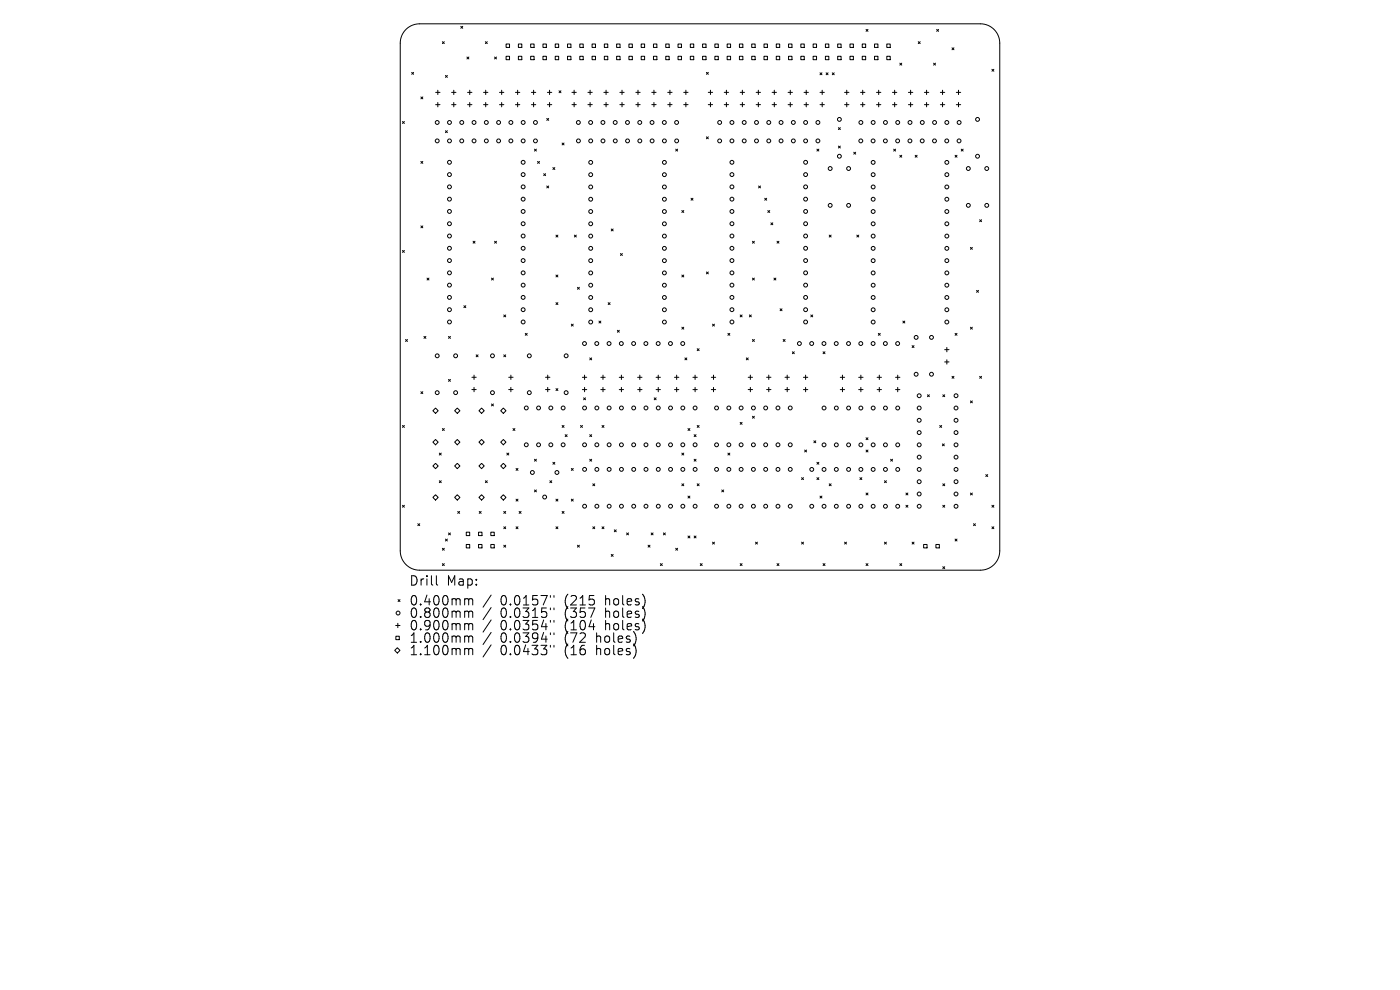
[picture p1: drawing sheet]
<svg xmlns="http://www.w3.org/2000/svg" width="297mm" height="210mm" viewBox="0 0 297 210" stroke-linecap="round" stroke-linejoin="round" font-family="sans-serif">
<defs><g id="words">
<g font-size="2.8">
<text x="86.9" y="124.5">Drill</text>
<text x="94.8" y="124.5">Map:</text>
<text x="86.9" y="128.7">0.400mm</text>
<text x="86.9" y="131.3">0.800mm</text>
<text x="106.1" y="128.7">0.0157&quot;</text>
<text x="106.1" y="131.3">0.0315&quot;</text>
<text x="119.7" y="128.7">(215</text>
<text x="119.7" y="131.3">(357</text>
<text x="128.4" y="128.7">holes)</text>
<text x="128.4" y="131.3">holes)</text>
<text x="86.9" y="133.9">0.900mm</text>
<text x="86.9" y="136.6">1.000mm</text>
<text x="106.1" y="133.9">0.0354&quot;</text>
<text x="106.1" y="136.6">0.0394&quot;</text>
<text x="119.7" y="133.9">(104</text>
<text x="119.7" y="136.6">(72</text>
<text x="126.5" y="136.6">holes)</text>
<text x="128.4" y="133.9">holes)</text>
<text x="86.9" y="139.2">1.100mm</text>
<text x="106.1" y="139.2">0.0433&quot;</text>
<text x="119.7" y="139.2">(16</text>
<text x="126.5" y="139.2">holes)</text>
</g>
</g></defs>
<g fill="none" stroke="#000" stroke-width=".21">
<path d="M86.2 6.2a4.1 4.1 0 0 1 2.8-1.1h119a4.1 4.1 0 0 1 4.1 4.1v107.7a4.1 4.1 0 0 1-4.1 4.1h-119a4.1 4.1 0 0 1-4.1-4.1v-107.7a4.1 4.1 0 0 1 1.3-3zM87.3 15.4l.4 .4M87.7 15.4l-.4 .4M92.4 19.6h.9M92.9 19.1v1M93.8 8.8l.5 .5M94.3 8.8l-.5 .5M94.5 16l.4 .4M94.9 16l-.4 .4M95.8 19.6h.9M96.3 19.1v1M97.8 5.6l.4 .4"/>
<path d="M98.2 5.6l-.4 .4M99.1 12.1l.4 .4M99.2 19.6h.9M99.5 12.1l-.4 .4M99.7 19.1v1M102.6 19.6h.9M103 8.8l.4 .5M103 19.1v1M103.4 8.8l-.4 .5M104.9 12.1l.4 .4M105.3 12.1l-.4 .4M106 19.6h.9"/>
<path d="M106.4 19.1v1M107.4 9.3h.7v.8h-.7zM107.4 11.9h.7v.8h-.7zM109.4 19.6h.9M109.8 19.1v1M110 9.3h.7v.8h-.7zM110 11.9h.7v.8h-.7zM112.6 9.3h.7v.8h-.7zM112.6 11.9h.7v.8h-.7zM112.7 19.6h1M113.2 19.1v1M115.2 9.3h.7v.8h-.7z"/>
<path d="M115.2 11.9h.7v.8h-.7zM116.1 19.6h.9M116.6 19.1v1M117.8 9.3h.7v.8h-.7zM117.8 11.9h.7v.8h-.7zM118.6 19.3l.4 .4M119 19.3l-.4 .4M120.4 9.3h.7v.8h-.7zM120.4 11.9h.7v.8h-.7zM121.3 19.6h1M121.8 19.1v1M123 9.3h.7v.8h-.7z"/>
<path d="M123 11.9h.7v.8h-.7zM124.7 19.6h.9M125.2 19.1v1M125.6 9.3h.7v.8h-.7zM125.6 11.9h.7v.8h-.7zM128.1 19.6h.9M128.2 9.3h.7v.8h-.7zM128.2 11.9h.7v.8h-.7zM128.6 19.1v1M130.8 9.3h.7v.8h-.7zM130.8 11.9h.7v.8h-.7zM131.5 19.6h.9"/>
<path d="M132 19.1v1M133.4 9.3h.7v.8h-.7zM133.4 11.9h.7v.8h-.7zM134.9 19.6h.9M135.3 19.1v1M136 9.3h.8v.8h-.8zM136 11.9h.8v.8h-.8zM138.3 19.6h.9M138.6 9.3h.8v.8h-.8zM138.6 11.9h.8v.8h-.8zM138.7 19.1v1M141.2 9.3h.8v.8h-.8z"/>
<path d="M141.2 11.9h.8v.8h-.8zM141.7 19.6h.9M142.1 19.1v1M143.8 9.3h.8v.8h-.8zM143.8 11.9h.8v.8h-.8zM145 19.6h1M145.5 19.1v1M146.4 9.3h.8v.8h-.8zM146.4 11.9h.8v.8h-.8zM149.1 9.3h.7v.8h-.7zM149.1 11.9h.7v.8h-.7zM149.9 15.4l.4 .4"/>
<path d="M150.3 19.6h.9M150.3 15.4l-.4 .4M150.7 19.1v1M151.7 9.3h.7v.8h-.7zM151.7 11.9h.7v.8h-.7zM153.6 19.6h1M154.1 19.1v1M154.3 9.3h.7v.8h-.7zM154.3 11.9h.7v.8h-.7zM156.9 9.3h.7v.8h-.7zM156.9 11.9h.7v.8h-.7zM157 19.6h1"/>
<path d="M157.5 19.1v1M159.5 9.3h.7v.8h-.7zM159.5 11.9h.7v.8h-.7zM160.4 19.6h.9M160.9 19.1v1M162.1 9.3h.7v.8h-.7zM162.1 11.9h.7v.8h-.7zM163.8 19.6h.9M164.3 19.1v1M164.7 9.3h.7v.8h-.7zM164.7 11.9h.7v.8h-.7zM167.2 19.6h.9"/>
<path d="M167.3 9.3h.7v.8h-.7zM167.3 11.9h.7v.8h-.7zM167.7 19.1v1M169.9 9.3h.7v.8h-.7zM169.9 11.9h.7v.8h-.7zM170.6 19.6h.9M171 19.1v1M172.5 9.3h.7v.8h-.7zM172.5 11.9h.7v.8h-.7zM174 15.4l.4 .5M174 19.6h.9M174.4 15.4l-.4 .5"/>
<path d="M174.4 19.1v1M175.1 9.3h.7v.8h-.7zM175.1 11.9h.7v.8h-.7zM175.3 15.4l.4 .5M175.7 15.4l-.4 .5M176.6 15.4l.4 .5M177 15.4l-.4 .5M177.7 9.3h.7v.8h-.7zM177.7 11.9h.7v.8h-.7zM179.2 19.6h.9M179.6 19.1v1M180.3 9.3h.7v.8h-.7z"/>
<path d="M180.3 11.9h.7v.8h-.7zM182.6 19.6h.9M182.9 9.3h.7v.8h-.7zM182.9 11.9h.7v.8h-.7zM183 19.1v1M183.7 6.2l.4 .4M184.1 6.2l-.4 .4M185.5 9.3h.7v.8h-.7zM185.5 11.9h.7v.8h-.7zM185.9 19.6h1M186.4 19.1v1M188.1 9.3h.8v.8h-.8z"/>
<path d="M188.1 11.9h.8v.8h-.8zM189.3 19.6h1M189.8 19.1v1M190.9 13.4l.4 .4M191.3 13.4l-.4 .4M192.7 19.6h.9M193.2 19.1v1M194.8 8.8l.4 .5M195.2 8.8l-.4 .5M196.1 19.6h.9M196.6 19.1v1M198.1 13.4l.4 .4"/>
<path d="M198.5 13.4l-.4 .4M198.7 6.2l.4 .4M199.1 6.2l-.4 .4M199.5 19.6h.9M200 19.1v1M202 10.1l.4 .5M202.4 10.1l-.4 .5M202.9 19.6h.9M203.3 19.1v1M210.4 14.7l.4 .4M210.8 14.7l-.4 .4M85.4 25.8l.4 .4"/>
<path d="M85.8 25.8l-.4 .4M89.3 20.6l.4 .4M89.3 34.2l.4 .5M89.7 20.6l-.4 .4M89.7 34.2l-.4 .5M92.4 22.2h.9M92.9 21.7v1M94.5 27.7l.4 .4M94.9 27.7l-.4 .4M95.8 22.2h.9M96.3 21.7v1M99.2 22.2h.9"/>
<path d="M99.7 21.7v1M102.6 22.2h.9M103 21.7v1M106 22.2h.9M106.4 21.7v1M109.4 22.2h.9M109.8 21.7v1M112.7 22.2h1M113.2 21.7v1M113.4 31.6l.4 .4M113.8 31.6l-.4 .4M114 34.2l.4 .5"/>
<path d="M114.4 34.2l-.4 .5M115.3 36.8l.5 .5M115.8 36.8l-.5 .5M116 25.1l.4 .4M116 39.5l.4 .4M116.1 22.2h.9M116.4 25.1l-.4 .4M116.4 39.5l-.4 .4M116.6 21.7v1M117.3 35.5l.4 .5M117.7 35.5l-.4 .5M119.2 30.3l.5 .4"/>
<path d="M119.7 30.3l-.5 .4M121.3 22.2h1M121.8 21.7v1M124.7 22.2h.9M125.2 21.7v1M128.1 22.2h.9M128.6 21.7v1M131.5 22.2h.9M132 21.7v1M134.9 22.2h.9M135.3 21.7v1M138.3 22.2h.9"/>
<path d="M138.7 21.7v1M141.7 22.2h.9M142.1 21.7v1M143.3 31.6l.5 .4M143.8 31.6l-.5 .4M145 22.2h1M145.5 21.7v1M149.9 29l.4 .4M150.3 22.2h.9M150.3 29l-.4 .4M150.7 21.7v1M153.6 22.2h1"/>
<path d="M154.1 21.7v1M157 22.2h1M157.5 21.7v1M160.4 22.2h.9M160.9 21.7v1M160.9 39.5l.4 .4M161.3 39.5l-.4 .4M163.8 22.2h.9M164.3 21.7v1M167.2 22.2h.9M167.7 21.7v1M170.6 22.2h.9"/>
<path d="M171 21.7v1M173.3 31.6l.4 .4M173.7 31.6l-.4 .4M174 22.2h.9M174.4 21.7v1M177.9 27.1l.4 .4M177.9 31l.4 .4M178.3 31l-.4 .4M178.3 27.1l-.4 .4M179.2 22.2h.9M179.6 21.7v1M181.1 32.3l.4 .4"/>
<path d="M181.5 32.3l-.4 .4M182.6 22.2h.9M183 21.7v1M185.9 22.2h1M186.4 21.7v1M189.3 22.2h1M189.6 31.6l.4 .4M189.8 21.7v1M190 31.6l-.4 .4M190.9 32.9l.4 .4M191.3 32.9l-.4 .4M192.7 22.2h.9"/>
<path d="M193.2 21.7v1M194.1 32.9l.5 .4M194.6 32.9l-.5 .4M196.1 22.2h.9M196.6 21.7v1M199.5 22.2h.9M200 21.7v1M202.6 32.9l.4 .4M202.9 22.2h.9M203 32.9l-.4 .4M203.3 21.7v1M203.9 31.6l.4 .4"/>
<path d="M204.3 31.6l-.4 .4M85.4 53.1l.4 .4M85.8 53.1l-.4 .4M89.3 47.9l.4 .4M89.7 47.9l-.4 .4M90.6 59l.4 .4M91 59l-.4 .4M100.4 51.2l.4 .4M100.8 51.2l-.4 .4M104.3 59l.4 .4M104.7 59l-.4 .4M104.9 51.2l.4 .4"/>
<path d="M105.3 51.2l-.4 .4M117.9 49.9l.5 .4M117.9 58.3l.5 .5M118.4 58.3l-.5 .5M118.4 49.9l-.5 .4M121.9 49.9l.4 .4M122.3 49.9l-.4 .4M129.7 48.6l.4 .4M130.1 48.6l-.4 .4M131.6 53.8l.4 .4M132 53.8l-.4 .4M144.6 44.7l.5 .4"/>
<path d="M144.6 58.3l.5 .5M145.1 44.7l-.5 .4M145.1 58.3l-.5 .5M146.6 42.1l.4 .4M147 42.1l-.4 .4M149.9 57.7l.4 .4M150.3 57.7l-.4 .4M159.6 51.2l.4 .4M159.6 59l.4 .4M160 51.2l-.4 .4M160 59l-.4 .4M162.2 42.1l.4 .4"/>
<path d="M162.6 42.1l-.4 .4M162.9 44.7l.4 .4M163.3 44.7l-.4 .4M163.5 47.3l.4 .4M163.9 47.3l-.4 .4M164.2 59l.4 .4M164.6 59l-.4 .4M164.8 51.2l.5 .4M165.3 51.2l-.5 .4M175.9 49.9l.4 .4M176.3 49.9l-.4 .4M181.8 49.9l.4 .4"/>
<path d="M182.2 49.9l-.4 .4M205.9 52.5l.4 .4M206.3 52.5l-.4 .4M207.8 46.6l.4 .4M208.2 46.6l-.4 .4M86 72l.4 .4M86.4 72l-.4 .4M89.9 71.4l.5 .4M90.4 71.4l-.5 .4M95.2 71.4l.4 .4M95.6 71.4l-.4 .4M98.4 64.9l.4 .4"/>
<path d="M98.8 64.9l-.4 .4M100.6 79.6v.9M101 75.3l.4 .4M101.4 75.3l-.4 .4M106.9 66.8l.4 .4M106.9 75.3l.4 .4M107.3 66.8l-.4 .4M107.3 75.3l-.4 .4M108.4 79.6v.9M111.4 70.7l.4 .4M111.8 70.7l-.4 .4M116.2 79.6v.9"/>
<path d="M117.9 64.2l.5 .4M118.4 64.2l-.5 .4M121.2 68.8l.4 .4M121.6 68.8l-.4 .4M122.5 60.9l.4 .5M122.9 60.9l-.4 .5M124 79.6v.9M125.1 75.9l.4 .4M125.5 75.9l-.4 .4M127.1 68.1l.4 .4M127.5 68.1l-.4 .4M127.9 79.6v.9"/>
<path d="M129 64.2l.4 .4M129.4 64.2l-.4 .4M131 70.1l.4 .4M131.4 70.1l-.4 .4M131.8 79.6v.9M135.7 79.6v.9M139.6 79.6v.9M143.6 79.6v.9M144.6 69.4l.5 .4M145.1 69.4l-.5 .4M145.3 75.9l.4 .4M145.7 75.9l-.4 .4"/>
<path d="M147.5 79.6v.9M147.9 74l.4 .4M148.3 74l-.4 .4M151.2 68.8l.4 .4M151.4 79.6v.9M151.6 68.8l-.4 .4M154.4 70.7l.4 .4M154.8 70.7l-.4 .4M157 66.8l.4 .4M157.4 66.8l-.4 .4M158.3 75.9l.4 .4M158.7 75.9l-.4 .4"/>
<path d="M159 66.8l.4 .4M159.2 79.6v.9M159.4 66.8l-.4 .4M159.6 72l.4 .4M160 72l-.4 .4M163.1 79.6v.9M165.5 65.5l.4 .4M165.9 65.5l-.4 .4M166.1 72l.5 .4M166.6 72l-.5 .4M167 79.6v.9M168.1 74.6l.4 .4"/>
<path d="M168.5 74.6l-.4 .4M170.9 79.6v.9M172 66.8l.4 .4M172.4 66.8l-.4 .4M174.6 74.6l.4 .4M175 74.6l-.4 .4M178.7 79.6v.9M182.6 79.6v.9M186.3 70.7l.4 .4M186.5 79.6v.9M186.7 70.7l-.4 .4M190.4 79.6v.9"/>
<path d="M191.5 68.1l.5 .4M192 68.1l-.5 .4M193.5 73.3l.4 .4M193.9 73.3l-.4 .4M200.4 74.2h.9M200.4 76.8h.9M200.9 73.7v.9M200.9 76.3v.9M202 79.8l.4 .4M202.4 79.8l-.4 .4M202.6 70.7l.4 .4M203 70.7l-.4 .4"/>
<path d="M205.9 69.4l.4 .4M206.3 69.4l-.4 .4M207.2 61.6l.4 .4M207.6 61.6l-.4 .4M207.8 79.8l.4 .4M208.2 79.8l-.4 .4M85.4 90.3l.4 .4M85.8 90.3l-.4 .4M89.3 83.1l.4 .4M89.7 83.1l-.4 .4M91.8 87.1l.6-.5 .6 .5-.6 .6zM91.8 93.8l.6-.6 .6 .6-.6 .6z"/>
<path d="M91.8 98.8l.6-.5 .6 .5-.6 .6zM93.2 96.1l.4 .4M93.6 96.1l-.4 .4M93.8 90.9l.5 .4M94.3 90.9l-.5 .4M95.2 80.5l.4 .4M95.6 80.5l-.4 .4M96.4 93.8l.6-.6 .6 .6-.6 .6zM96.4 98.8l.6-.5 .6 .5-.6 .6zM97 86.6l.6 .5-.6 .6-.6-.6zM100.1 80h.9M100.1 82.6h.9"/>
<path d="M100.6 82.2v.9M101.6 93.8l.6-.6 .5 .6-.5 .6zM101.6 98.8l.6-.5 .5 .5-.5 .6zM102.2 86.6l.5 .5-.5 .6-.6-.6zM104.3 85.7l.4 .4M104.7 85.7l-.4 .4M106.2 87.1l.6-.5 .5 .5-.5 .6zM106.2 93.8l.6-.6 .5 .6-.5 .6zM106.2 98.8l.6-.5 .5 .5-.5 .6zM107.5 96.1l.4 .4M107.9 80h.9M107.9 82.6h.9"/>
<path d="M107.9 96.1l-.4 .4M108.4 82.2v.9M108.8 90.9l.4 .4M109.2 90.9l-.4 .4M109.5 99.4l.4 .4M109.9 99.4l-.4 .4M113.4 97.4l.4 .4M113.8 97.4l-.4 .4M115.7 80h1M115.7 82.6h1M116.2 82.2v.9M117.3 98.1l.4 .4"/>
<path d="M117.7 98.1l-.4 .4M117.9 82.4l.5 .4M118.4 82.4l-.5 .4M119.2 90.3l.5 .4M119.7 90.3l-.5 .4M119.9 92.2l.4 .4M120.3 92.2l-.4 .4M121.2 99.4l.4 .4M121.6 99.4l-.4 .4M123.2 90.3l.4 .4M123.6 80h.9M123.6 82.6h.9"/>
<path d="M123.6 90.3l-.4 .4M123.8 84.4l.4 .4M124 82.2v.9M124.2 84.4l-.4 .4M125.1 97.4l.4 .4M125.1 92.2l.4 .4M125.5 97.4l-.4 .4M125.5 92.2l-.4 .4M127.5 80h.9M127.5 82.6h.9M127.7 90.3l.4 .4M127.9 82.2v.9"/>
<path d="M128.1 90.3l-.4 .4M131.4 80h.9M131.4 82.6h.9M131.8 82.2v.9M135.3 80h.9M135.3 82.6h.9M135.7 82.2v.9M138.8 84.4l.4 .4M139.2 80h.9M139.2 82.6h.9M139.2 84.4l-.4 .4M139.6 82.2v.9"/>
<path d="M143.1 80h.9M143.1 82.6h.9M143.6 82.2v.9M144.6 96.1l.5 .4M145.1 96.1l-.5 .4M146 90.9l.4 .4M146.4 90.9l-.4 .4M147 80h.9M147 82.6h.9M147.3 92.2l.4 .4M147.3 97.4l.4 .4M147.5 82.2v.9"/>
<path d="M147.7 92.2l-.4 .4M147.7 97.4l-.4 .4M147.9 90.3l.4 .4M148.3 90.3l-.4 .4M150.9 80h.9M150.9 82.6h.9M151.4 82.2v.9M154.4 96.1l.4 .4M154.8 96.1l-.4 .4M157 89.6l.4 .4M157.4 89.6l-.4 .4M158.7 80h.9"/>
<path d="M158.7 82.6h.9M159.2 82.2v.9M159.6 88.3l.4 .4M160 88.3l-.4 .4M162.6 80h1M162.6 82.6h1M163.1 82.2v.9M166.5 80h1M166.5 82.6h1M167 82.2v.9M170.4 80h1M170.4 82.6h1"/>
<path d="M170.7 95.5l.4 .4M170.9 82.2v.9M171.1 95.5l-.4 .4M172.7 93.5l.4 .4M173.1 93.5l-.4 .4M173.3 98.1l.4 .4M173.7 98.1l-.4 .4M178.3 80h.9M178.3 82.6h.9M178.7 82.2v.9M182.2 80h.9M182.2 82.6h.9"/>
<path d="M182.6 82.2v.9M183.7 92.9l.4 .4M183.7 95.5l.4 .4M184.1 92.9l-.4 .4M184.1 95.5l-.4 .4M186.1 80h.9M186.1 82.6h.9M186.5 82.2v.9M188.9 97.4l.4 .4M189.3 97.4l-.4 .4M190 80h.9M190 82.6h.9"/>
<path d="M190.4 82.2v.9M196.8 83.7l.4 .5M197.2 83.7l-.4 .5M199.4 90.3l.4 .4M199.8 90.3l-.4 .4M199.9 94.2l.4 .4M200 83.7l.4 .5M200.3 94.2l-.4 .4M200.4 83.7l-.4 .5M205.9 85l.4 .5M206.3 85l-.4 .5M85.4 107.2l.4 .4"/>
<path d="M85.8 107.2l-.4 .4M88.6 111.1l.4 .4M89 111.1l-.4 .4M91.8 105.5l.6-.5 .6 .5-.6 .6zM93.2 102l.4 .4M93.6 102l-.4 .4M93.8 116.3l.5 .4M93.8 119.6l.5 .4M94.3 116.3l-.5 .4M94.3 119.6l-.5 .4M94.5 114.4l.4 .4M94.9 114.4l-.4 .4"/>
<path d="M95.2 113.1l.4 .4M95.6 113.1l-.4 .4M97 105l.6 .5-.6 .6-.6-.6zM97.1 108.5l.4 .4M97.5 108.5l-.4 .4M98.9 112.9h.7v.7h-.7zM98.9 115.5h.7v.7h-.7zM101.5 112.9h.7v.7h-.7zM101.5 115.5h.7v.7h-.7zM101.7 108.5l.4 .4M102.1 108.5l-.4 .4M102.2 105l.5 .5-.5 .6-.6-.6z"/>
<path d="M103 102l.4 .4M103.4 102l-.4 .4M104.1 112.9h.8v.7h-.8zM104.1 115.5h.8v.7h-.8zM106.2 105.5l.6-.5 .5 .5-.5 .6zM106.9 115.7l.4 .4M106.9 108.5l.4 .4M106.9 111.7l.4 .5M107.3 108.5l-.4 .4M107.3 111.7l-.4 .5M107.3 115.7l-.4 .4M109.5 105.9l.4 .4"/>
<path d="M109.5 111.7l.4 .5M109.9 105.9l-.4 .4M109.9 111.7l-.4 .5M110.1 108.5l.4 .4M110.5 108.5l-.4 .4M113.4 103.9l.4 .4M113.8 103.9l-.4 .4M116.6 102l.5 .4M117.1 102l-.5 .4M117.9 105.9l.5 .4M117.9 111.7l.5 .5M118.4 105.9l-.5 .4"/>
<path d="M118.4 111.7l-.5 .5M119.2 108.5l.5 .4M119.7 108.5l-.5 .4M121.2 105.9l.4 .4M121.6 105.9l-.4 .4M122.5 115.7l.4 .4M122.9 115.7l-.4 .4M125.8 102.6l.4 .4M125.8 111.7l.4 .5M126.2 102.6l-.4 .4M126.2 111.7l-.4 .5M127.7 111.7l.4 .5"/>
<path d="M128.1 111.7l-.4 .5M129.7 117.6l.4 .4M130.1 117.6l-.4 .4M130.3 112.4l.4 .4M130.7 112.4l-.4 .4M132.9 113.1l.4 .4M133.3 113.1l-.4 .4M137.5 115.7l.4 .4M137.9 115.7l-.4 .4M138.1 113.1l.4 .4M138.5 113.1l-.4 .4M140.1 119.6l.4 .4"/>
<path d="M140.5 119.6l-.4 .4M140.7 113.1l.5 .4M141.2 113.1l-.5 .4M143.3 116.3l.5 .4M143.8 116.3l-.5 .4M144.6 102.6l.5 .4M145.1 102.6l-.5 .4M146 105.2l.4 .4M146 113.7l.4 .4M146.4 113.7l-.4 .4M146.4 105.2l-.4 .4M147.3 113.7l.4 .4"/>
<path d="M147.7 113.7l-.4 .4M147.9 102.6l.4 .4M148.3 102.6l-.4 .4M148.6 119.6l.4 .4M149 119.6l-.4 .4M151.2 115l.4 .4M151.6 115l-.4 .4M153.1 103.9l.4 .4M153.5 103.9l-.4 .4M157 119.6l.4 .4M157.4 119.6l-.4 .4M160.3 115l.4 .4"/>
<path d="M160.7 115l-.4 .4M164.8 119.6l.5 .4M165.3 119.6l-.5 .4M170.1 115l.4 .4M170.1 101.3l.4 .4M170.5 101.3l-.4 .4M170.5 115l-.4 .4M173.3 101.3l.4 .4M173.7 101.3l-.4 .4M174 105.2l.4 .4M174.4 105.2l-.4 .4M174.6 119.6l.4 .4"/>
<path d="M175 119.6l-.4 .4M175.9 102.6l.4 .4M176.3 102.6l-.4 .4M179.2 115l.4 .4M179.6 115l-.4 .4M182.4 101.3l.4 .4M182.8 101.3l-.4 .4M183.7 104.6l.4 .4M183.7 119.6l.4 .4M184.1 104.6l-.4 .4M184.1 119.6l-.4 .4M187.6 102l.4 .4"/>
<path d="M187.6 115l.4 .4M188 102l-.4 .4M188 115l-.4 .4M190.9 119.6l.4 .4M191.3 119.6l-.4 .4M192.2 104.6l.4 .4M192.2 107.2l.4 .4M192.6 104.6l-.4 .4M192.6 107.2l-.4 .4M193.5 115l.4 .4M193.9 115l-.4 .4M195.9 115.5h.8v.7h-.8z"/>
<path d="M198.6 115.5h.7v.7h-.7zM200 102.6l.4 .4M200 107.2l.4 .4M200.4 102.6l-.4 .4M200.4 107.2l-.4 .4M202.6 114.4l.4 .4M203 114.4l-.4 .4M205.9 104.6l.4 .4M206.3 104.6l-.4 .4M206.5 111.1l.4 .4M206.9 111.1l-.4 .4M209.1 100.7l.4 .4"/>
<path d="M209.5 100.7l-.4 .4M210.4 107.2l.4 .4M210.4 111.7l.4 .5M210.8 107.2l-.4 .4M210.8 111.7l-.4 .5M83.9 132.7h1M84 135h.7v.7h-.7zM84.3 137.4l.6 .6-.6 .5-.6-.5zM84.4 132.2v.9M84.4 127.2l.5 .4M84.9 127.2l-.5 .4M92.6 122.1v1.7l.3 .3"/>
<path d="M99.1 127l.3 .3M99.1 129.6l.3 .3M99.1 132.3l.3 .3M99.1 134.9l.3 .3M99.1 137.6l.3 .2M99.4 127.3v1M99.4 129.9v1.1M99.4 132.6v1M99.4 135.2v1M99.4 137.8v1.1M99.4 127.3l.3-.3 .5 .1 .1 1.2M99.4 129.9l.3-.3 .5 .1 .1 1.3"/>
<path d="M99.4 132.6l.3-.3 .5 .1 .1 1.2M99.4 135.2l.3-.3 .5 .1 .1 1.2M99.4 137.8l.3-.2 .5 .1 .1 1.2M104.2 126.2l-1.7 2.6M104.2 128.9l-1.7 2.5M104.2 131.5l-1.7 2.6M104.2 134.2l-1.7 2.5M104.2 136.8l-1.7 2.6M116.8 126.3v.4M116.8 129v.4M116.8 131.6v.4M116.8 134.2v.4"/>
<path d="M116.8 136.9v.4M117.5 126.3v.4M117.5 129v.4M117.5 131.6v.4M117.5 134.2v.4M117.5 136.9v.4M124.9 129h1.3l-.9 2M125 132.9h1.2M134.9 137.5v1.3M135 135.3l-.1 .9M136.8 126.9v1.3M136.8 129.5v1.4"/>
<path d="M136.8 132.2v1.3M200 120.2l.4 .4M200.4 120.2l-.4 .4"/>
<circle cx="92.8" cy="26" r=".41"/>
<circle cx="92.8" cy="29.9" r=".41"/>
<circle cx="95.4" cy="39.6" r=".41"/>
<circle cx="95.4" cy="34.4" r=".41"/>
<circle cx="95.4" cy="37" r=".41"/>
<circle cx="95.4" cy="26" r=".41"/>
<circle cx="95.4" cy="29.9" r=".41"/>
<circle cx="98" cy="26" r=".41"/>
<circle cx="98" cy="29.9" r=".41"/>
<circle cx="100.6" cy="29.9" r=".41"/>
<circle cx="100.6" cy="26" r=".41"/>
<circle cx="103.2" cy="26" r=".41"/>
<circle cx="103.2" cy="29.9" r=".41"/>
<circle cx="105.8" cy="26" r=".41"/>
<circle cx="105.8" cy="29.9" r=".41"/>
<circle cx="108.4" cy="26" r=".41"/>
<circle cx="108.4" cy="29.9" r=".41"/>
<circle cx="111" cy="39.6" r=".41"/>
<circle cx="111" cy="34.4" r=".41"/>
<circle cx="111" cy="37" r=".41"/>
<circle cx="111" cy="26" r=".41"/>
<circle cx="111" cy="29.9" r=".41"/>
<circle cx="113.6" cy="26" r=".41"/>
<circle cx="113.6" cy="29.9" r=".41"/>
<circle cx="122.7" cy="26" r=".41"/>
<circle cx="122.7" cy="29.9" r=".41"/>
<circle cx="125.3" cy="26" r=".41"/>
<circle cx="125.3" cy="34.4" r=".41"/>
<circle cx="125.3" cy="37.1" r=".41"/>
<circle cx="125.3" cy="39.7" r=".41"/>
<circle cx="125.3" cy="29.9" r=".41"/>
<circle cx="127.9" cy="26" r=".41"/>
<circle cx="127.9" cy="29.9" r=".41"/>
<circle cx="130.5" cy="26" r=".41"/>
<circle cx="130.5" cy="29.9" r=".41"/>
<circle cx="133.1" cy="26" r=".41"/>
<circle cx="133.1" cy="29.9" r=".41"/>
<circle cx="135.7" cy="26" r=".41"/>
<circle cx="135.7" cy="29.9" r=".41"/>
<circle cx="138.3" cy="26" r=".41"/>
<circle cx="138.3" cy="29.9" r=".41"/>
<circle cx="140.9" cy="26" r=".41"/>
<circle cx="140.9" cy="37.1" r=".41"/>
<circle cx="140.9" cy="34.4" r=".41"/>
<circle cx="140.9" cy="39.7" r=".41"/>
<circle cx="140.9" cy="29.9" r=".41"/>
<circle cx="143.5" cy="26" r=".41"/>
<circle cx="143.6" cy="29.9" r=".41"/>
<circle cx="152.7" cy="26" r=".41"/>
<circle cx="152.7" cy="29.9" r=".41"/>
<circle cx="155.3" cy="39.6" r=".41"/>
<circle cx="155.3" cy="34.4" r=".41"/>
<circle cx="155.3" cy="37" r=".41"/>
<circle cx="155.3" cy="26" r=".41"/>
<circle cx="155.3" cy="29.9" r=".41"/>
<circle cx="157.9" cy="29.9" r=".41"/>
<circle cx="157.9" cy="26" r=".41"/>
<circle cx="160.5" cy="26" r=".41"/>
<circle cx="160.5" cy="29.9" r=".41"/>
<circle cx="163.1" cy="29.9" r=".41"/>
<circle cx="163.1" cy="26" r=".41"/>
<circle cx="165.7" cy="29.9" r=".41"/>
<circle cx="165.7" cy="26" r=".41"/>
<circle cx="168.3" cy="29.9" r=".41"/>
<circle cx="168.3" cy="26" r=".41"/>
<circle cx="170.9" cy="39.6" r=".41"/>
<circle cx="170.9" cy="34.4" r=".41"/>
<circle cx="170.9" cy="29.9" r=".41"/>
<circle cx="170.9" cy="37" r=".41"/>
<circle cx="170.9" cy="26" r=".41"/>
<circle cx="173.5" cy="26" r=".41"/>
<circle cx="173.5" cy="29.9" r=".41"/>
<circle cx="176.1" cy="35.7" r=".41"/>
<circle cx="178.1" cy="33.1" r=".41"/>
<circle cx="178.1" cy="25.3" r=".41"/>
<circle cx="180" cy="35.7" r=".41"/>
<circle cx="182.6" cy="29.9" r=".41"/>
<circle cx="182.6" cy="26" r=".41"/>
<circle cx="185.2" cy="29.9" r=".41"/>
<circle cx="185.2" cy="34.4" r=".41"/>
<circle cx="185.2" cy="37.1" r=".41"/>
<circle cx="185.2" cy="39.7" r=".41"/>
<circle cx="185.2" cy="26" r=".41"/>
<circle cx="187.8" cy="29.9" r=".41"/>
<circle cx="187.8" cy="26" r=".41"/>
<circle cx="190.4" cy="29.9" r=".41"/>
<circle cx="190.4" cy="26" r=".41"/>
<circle cx="193" cy="29.9" r=".41"/>
<circle cx="193.1" cy="26" r=".41"/>
<circle cx="195.6" cy="29.9" r=".41"/>
<circle cx="195.7" cy="26" r=".41"/>
<circle cx="198.2" cy="29.9" r=".41"/>
<circle cx="198.3" cy="26" r=".41"/>
<circle cx="200.9" cy="29.9" r=".41"/>
<circle cx="200.9" cy="37.1" r=".41"/>
<circle cx="200.9" cy="34.4" r=".41"/>
<circle cx="200.9" cy="39.7" r=".41"/>
<circle cx="200.9" cy="26" r=".41"/>
<circle cx="203.5" cy="29.9" r=".41"/>
<circle cx="203.5" cy="26" r=".41"/>
<circle cx="205.4" cy="35.7" r=".41"/>
<circle cx="207.4" cy="25.3" r=".41"/>
<circle cx="207.4" cy="33.1" r=".41"/>
<circle cx="209.3" cy="35.7" r=".41"/>
<circle cx="95.4" cy="55.3" r=".41"/>
<circle cx="95.4" cy="52.7" r=".41"/>
<circle cx="95.4" cy="42.2" r=".41"/>
<circle cx="95.4" cy="47.5" r=".41"/>
<circle cx="95.4" cy="44.9" r=".41"/>
<circle cx="95.4" cy="50.1" r=".41"/>
<circle cx="95.4" cy="57.9" r=".41"/>
<circle cx="111" cy="55.3" r=".41"/>
<circle cx="111" cy="52.7" r=".41"/>
<circle cx="111" cy="42.2" r=".41"/>
<circle cx="111" cy="47.5" r=".41"/>
<circle cx="111" cy="50.1" r=".41"/>
<circle cx="111" cy="44.9" r=".41"/>
<circle cx="111" cy="57.9" r=".41"/>
<circle cx="125.3" cy="47.5" r=".41"/>
<circle cx="125.3" cy="50.1" r=".41"/>
<circle cx="125.3" cy="57.9" r=".41"/>
<circle cx="125.3" cy="52.7" r=".41"/>
<circle cx="125.3" cy="55.3" r=".41"/>
<circle cx="125.3" cy="44.9" r=".41"/>
<circle cx="125.3" cy="42.3" r=".41"/>
<circle cx="140.9" cy="47.5" r=".41"/>
<circle cx="140.9" cy="50.1" r=".41"/>
<circle cx="140.9" cy="57.9" r=".41"/>
<circle cx="140.9" cy="44.9" r=".41"/>
<circle cx="140.9" cy="52.7" r=".41"/>
<circle cx="140.9" cy="55.3" r=".41"/>
<circle cx="140.9" cy="42.3" r=".41"/>
<circle cx="155.3" cy="52.7" r=".41"/>
<circle cx="155.3" cy="55.3" r=".41"/>
<circle cx="155.3" cy="42.2" r=".41"/>
<circle cx="155.3" cy="47.5" r=".41"/>
<circle cx="155.3" cy="44.9" r=".41"/>
<circle cx="155.3" cy="50.1" r=".41"/>
<circle cx="155.3" cy="57.9" r=".41"/>
<circle cx="170.9" cy="55.3" r=".41"/>
<circle cx="170.9" cy="52.7" r=".41"/>
<circle cx="170.9" cy="42.2" r=".41"/>
<circle cx="170.9" cy="47.5" r=".41"/>
<circle cx="170.9" cy="50.1" r=".41"/>
<circle cx="170.9" cy="44.9" r=".41"/>
<circle cx="170.9" cy="57.9" r=".41"/>
<circle cx="176.1" cy="43.6" r=".41"/>
<circle cx="180" cy="43.6" r=".41"/>
<circle cx="185.2" cy="47.5" r=".41"/>
<circle cx="185.2" cy="57.9" r=".41"/>
<circle cx="185.2" cy="50.1" r=".41"/>
<circle cx="185.2" cy="44.9" r=".41"/>
<circle cx="185.2" cy="55.3" r=".41"/>
<circle cx="185.2" cy="52.7" r=".41"/>
<circle cx="185.2" cy="42.3" r=".41"/>
<circle cx="200.9" cy="47.5" r=".41"/>
<circle cx="200.9" cy="57.9" r=".41"/>
<circle cx="200.9" cy="50.1" r=".41"/>
<circle cx="200.9" cy="44.9" r=".41"/>
<circle cx="200.9" cy="55.3" r=".41"/>
<circle cx="200.9" cy="52.7" r=".41"/>
<circle cx="200.9" cy="42.3" r=".41"/>
<circle cx="205.4" cy="43.6" r=".41"/>
<circle cx="209.3" cy="43.6" r=".41"/>
<circle cx="92.8" cy="75.5" r=".41"/>
<circle cx="95.4" cy="68.3" r=".41"/>
<circle cx="95.4" cy="65.7" r=".41"/>
<circle cx="95.4" cy="63.1" r=".41"/>
<circle cx="95.4" cy="60.5" r=".41"/>
<circle cx="96.7" cy="75.5" r=".41"/>
<circle cx="104.5" cy="75.5" r=".41"/>
<circle cx="111" cy="68.3" r=".41"/>
<circle cx="111" cy="65.7" r=".41"/>
<circle cx="111" cy="63.1" r=".41"/>
<circle cx="111" cy="60.5" r=".41"/>
<circle cx="112.3" cy="75.5" r=".41"/>
<circle cx="120.1" cy="75.5" r=".41"/>
<circle cx="124" cy="72.9" r=".41"/>
<circle cx="125.3" cy="60.5" r=".41"/>
<circle cx="125.3" cy="63.1" r=".41"/>
<circle cx="125.3" cy="68.3" r=".41"/>
<circle cx="125.3" cy="65.7" r=".41"/>
<circle cx="126.6" cy="72.9" r=".41"/>
<circle cx="129.2" cy="72.9" r=".41"/>
<circle cx="131.8" cy="72.9" r=".41"/>
<circle cx="134.4" cy="72.9" r=".41"/>
<circle cx="137" cy="72.9" r=".41"/>
<circle cx="139.6" cy="72.9" r=".41"/>
<circle cx="140.9" cy="63.1" r=".41"/>
<circle cx="140.9" cy="60.5" r=".41"/>
<circle cx="140.9" cy="68.3" r=".41"/>
<circle cx="140.9" cy="65.7" r=".41"/>
<circle cx="142.2" cy="72.9" r=".41"/>
<circle cx="144.8" cy="72.9" r=".41"/>
<circle cx="155.3" cy="68.3" r=".41"/>
<circle cx="155.3" cy="65.7" r=".41"/>
<circle cx="155.3" cy="63.1" r=".41"/>
<circle cx="155.3" cy="60.5" r=".41"/>
<circle cx="169.6" cy="72.9" r=".41"/>
<circle cx="170.9" cy="68.3" r=".41"/>
<circle cx="170.9" cy="65.7" r=".41"/>
<circle cx="170.9" cy="63.1" r=".41"/>
<circle cx="170.9" cy="60.5" r=".41"/>
<circle cx="172.2" cy="72.9" r=".41"/>
<circle cx="174.8" cy="72.9" r=".41"/>
<circle cx="177.4" cy="72.9" r=".41"/>
<circle cx="180" cy="72.9" r=".41"/>
<circle cx="182.6" cy="72.9" r=".41"/>
<circle cx="185.2" cy="72.9" r=".41"/>
<circle cx="185.2" cy="63.1" r=".41"/>
<circle cx="185.2" cy="60.5" r=".41"/>
<circle cx="185.2" cy="68.3" r=".41"/>
<circle cx="185.2" cy="65.7" r=".41"/>
<circle cx="187.8" cy="72.9" r=".41"/>
<circle cx="190.4" cy="72.9" r=".41"/>
<circle cx="194.4" cy="79.4" r=".41"/>
<circle cx="194.4" cy="71.6" r=".41"/>
<circle cx="197.6" cy="79.4" r=".41"/>
<circle cx="197.6" cy="71.6" r=".41"/>
<circle cx="200.9" cy="60.5" r=".41"/>
<circle cx="200.9" cy="63.1" r=".41"/>
<circle cx="200.9" cy="68.3" r=".41"/>
<circle cx="200.9" cy="65.7" r=".41"/>
<circle cx="92.8" cy="83.3" r=".41"/>
<circle cx="96.7" cy="83.3" r=".41"/>
<circle cx="104.5" cy="83.3" r=".41"/>
<circle cx="111.6" cy="94.4" r=".41"/>
<circle cx="111.6" cy="86.5" r=".41"/>
<circle cx="112.3" cy="83.3" r=".41"/>
<circle cx="114.3" cy="94.4" r=".41"/>
<circle cx="114.3" cy="86.5" r=".41"/>
<circle cx="116.9" cy="94.4" r=".41"/>
<circle cx="116.9" cy="86.5" r=".41"/>
<circle cx="119.5" cy="94.4" r=".41"/>
<circle cx="119.5" cy="86.5" r=".41"/>
<circle cx="120.1" cy="83.3" r=".41"/>
<circle cx="124" cy="94.4" r=".41"/>
<circle cx="124" cy="86.5" r=".41"/>
<circle cx="124" cy="99.6" r=".41"/>
<circle cx="126.6" cy="94.4" r=".41"/>
<circle cx="126.6" cy="86.5" r=".41"/>
<circle cx="126.6" cy="99.6" r=".41"/>
<circle cx="129.2" cy="94.4" r=".41"/>
<circle cx="129.2" cy="86.5" r=".41"/>
<circle cx="129.2" cy="99.6" r=".41"/>
<circle cx="131.8" cy="94.4" r=".41"/>
<circle cx="131.8" cy="86.5" r=".41"/>
<circle cx="131.8" cy="99.6" r=".41"/>
<circle cx="134.4" cy="94.4" r=".41"/>
<circle cx="134.4" cy="86.5" r=".41"/>
<circle cx="134.4" cy="99.6" r=".41"/>
<circle cx="137" cy="94.4" r=".41"/>
<circle cx="137" cy="86.5" r=".41"/>
<circle cx="137" cy="99.6" r=".41"/>
<circle cx="139.6" cy="94.4" r=".41"/>
<circle cx="139.6" cy="86.5" r=".41"/>
<circle cx="139.6" cy="99.6" r=".41"/>
<circle cx="142.2" cy="94.4" r=".41"/>
<circle cx="142.2" cy="86.5" r=".41"/>
<circle cx="142.3" cy="99.6" r=".41"/>
<circle cx="144.9" cy="94.4" r=".41"/>
<circle cx="144.9" cy="86.5" r=".41"/>
<circle cx="144.9" cy="99.6" r=".41"/>
<circle cx="147.5" cy="94.4" r=".41"/>
<circle cx="147.5" cy="86.5" r=".41"/>
<circle cx="147.5" cy="99.6" r=".41"/>
<circle cx="152" cy="94.4" r=".41"/>
<circle cx="152" cy="99.6" r=".41"/>
<circle cx="152" cy="86.5" r=".41"/>
<circle cx="154.6" cy="94.4" r=".41"/>
<circle cx="154.6" cy="99.6" r=".41"/>
<circle cx="154.6" cy="86.5" r=".41"/>
<circle cx="157.2" cy="94.4" r=".41"/>
<circle cx="157.2" cy="99.6" r=".41"/>
<circle cx="157.2" cy="86.5" r=".41"/>
<circle cx="159.8" cy="94.4" r=".41"/>
<circle cx="159.8" cy="99.6" r=".41"/>
<circle cx="159.8" cy="86.5" r=".41"/>
<circle cx="162.4" cy="94.4" r=".41"/>
<circle cx="162.4" cy="99.6" r=".41"/>
<circle cx="162.4" cy="86.5" r=".41"/>
<circle cx="165" cy="94.4" r=".41"/>
<circle cx="165" cy="99.6" r=".41"/>
<circle cx="165" cy="86.5" r=".41"/>
<circle cx="167.6" cy="94.4" r=".41"/>
<circle cx="167.6" cy="99.6" r=".41"/>
<circle cx="167.6" cy="86.5" r=".41"/>
<circle cx="172.2" cy="99.6" r=".41"/>
<circle cx="174.8" cy="99.6" r=".41"/>
<circle cx="174.8" cy="86.6" r=".41"/>
<circle cx="174.8" cy="94.4" r=".41"/>
<circle cx="177.4" cy="99.6" r=".41"/>
<circle cx="177.4" cy="86.6" r=".41"/>
<circle cx="177.4" cy="94.4" r=".41"/>
<circle cx="180" cy="99.6" r=".41"/>
<circle cx="180" cy="86.6" r=".41"/>
<circle cx="180" cy="94.4" r=".41"/>
<circle cx="182.6" cy="99.6" r=".41"/>
<circle cx="182.6" cy="86.6" r=".41"/>
<circle cx="182.6" cy="94.4" r=".41"/>
<circle cx="185.2" cy="99.6" r=".41"/>
<circle cx="185.2" cy="86.6" r=".41"/>
<circle cx="185.2" cy="94.4" r=".41"/>
<circle cx="187.8" cy="99.6" r=".41"/>
<circle cx="187.8" cy="86.6" r=".41"/>
<circle cx="187.8" cy="94.4" r=".41"/>
<circle cx="190.4" cy="99.6" r=".41"/>
<circle cx="190.4" cy="86.6" r=".41"/>
<circle cx="190.4" cy="94.4" r=".41"/>
<circle cx="195" cy="97" r=".41"/>
<circle cx="195" cy="83.9" r=".41"/>
<circle cx="195" cy="99.6" r=".41"/>
<circle cx="195" cy="86.6" r=".41"/>
<circle cx="195" cy="89.2" r=".41"/>
<circle cx="195" cy="91.8" r=".41"/>
<circle cx="195" cy="94.4" r=".41"/>
<circle cx="202.8" cy="83.9" r=".41"/>
<circle cx="202.8" cy="97" r=".41"/>
<circle cx="202.8" cy="99.6" r=".41"/>
<circle cx="202.8" cy="86.6" r=".41"/>
<circle cx="202.8" cy="89.2" r=".41"/>
<circle cx="202.8" cy="91.8" r=".41"/>
<circle cx="202.8" cy="94.4" r=".41"/>
<circle cx="112.9" cy="100.2" r=".41"/>
<circle cx="115.5" cy="105.4" r=".41"/>
<circle cx="118.2" cy="100.2" r=".41"/>
<circle cx="124" cy="107.4" r=".41"/>
<circle cx="126.6" cy="107.4" r=".41"/>
<circle cx="129.2" cy="107.4" r=".41"/>
<circle cx="131.8" cy="107.4" r=".41"/>
<circle cx="134.4" cy="107.4" r=".41"/>
<circle cx="137" cy="107.4" r=".41"/>
<circle cx="139.6" cy="107.4" r=".41"/>
<circle cx="142.3" cy="107.4" r=".41"/>
<circle cx="144.9" cy="107.4" r=".41"/>
<circle cx="147.5" cy="107.4" r=".41"/>
<circle cx="152" cy="107.4" r=".41"/>
<circle cx="154.6" cy="107.4" r=".41"/>
<circle cx="157.2" cy="107.4" r=".41"/>
<circle cx="159.8" cy="107.4" r=".41"/>
<circle cx="162.4" cy="107.4" r=".41"/>
<circle cx="165" cy="107.4" r=".41"/>
<circle cx="167.6" cy="107.4" r=".41"/>
<circle cx="172.2" cy="107.4" r=".41"/>
<circle cx="174.8" cy="107.4" r=".41"/>
<circle cx="177.4" cy="107.4" r=".41"/>
<circle cx="180" cy="107.4" r=".41"/>
<circle cx="182.6" cy="107.4" r=".41"/>
<circle cx="185.2" cy="107.4" r=".41"/>
<circle cx="187.8" cy="107.4" r=".41"/>
<circle cx="190.4" cy="107.4" r=".41"/>
<circle cx="195" cy="104.8" r=".41"/>
<circle cx="195" cy="102.2" r=".41"/>
<circle cx="195" cy="107.4" r=".41"/>
<circle cx="202.8" cy="104.8" r=".41"/>
<circle cx="202.8" cy="107.4" r=".41"/>
<circle cx="202.8" cy="102.2" r=".41"/>
<circle cx="84.4" cy="130" r=".41"/>
</g>
<use href="#words"/>
</svg>
